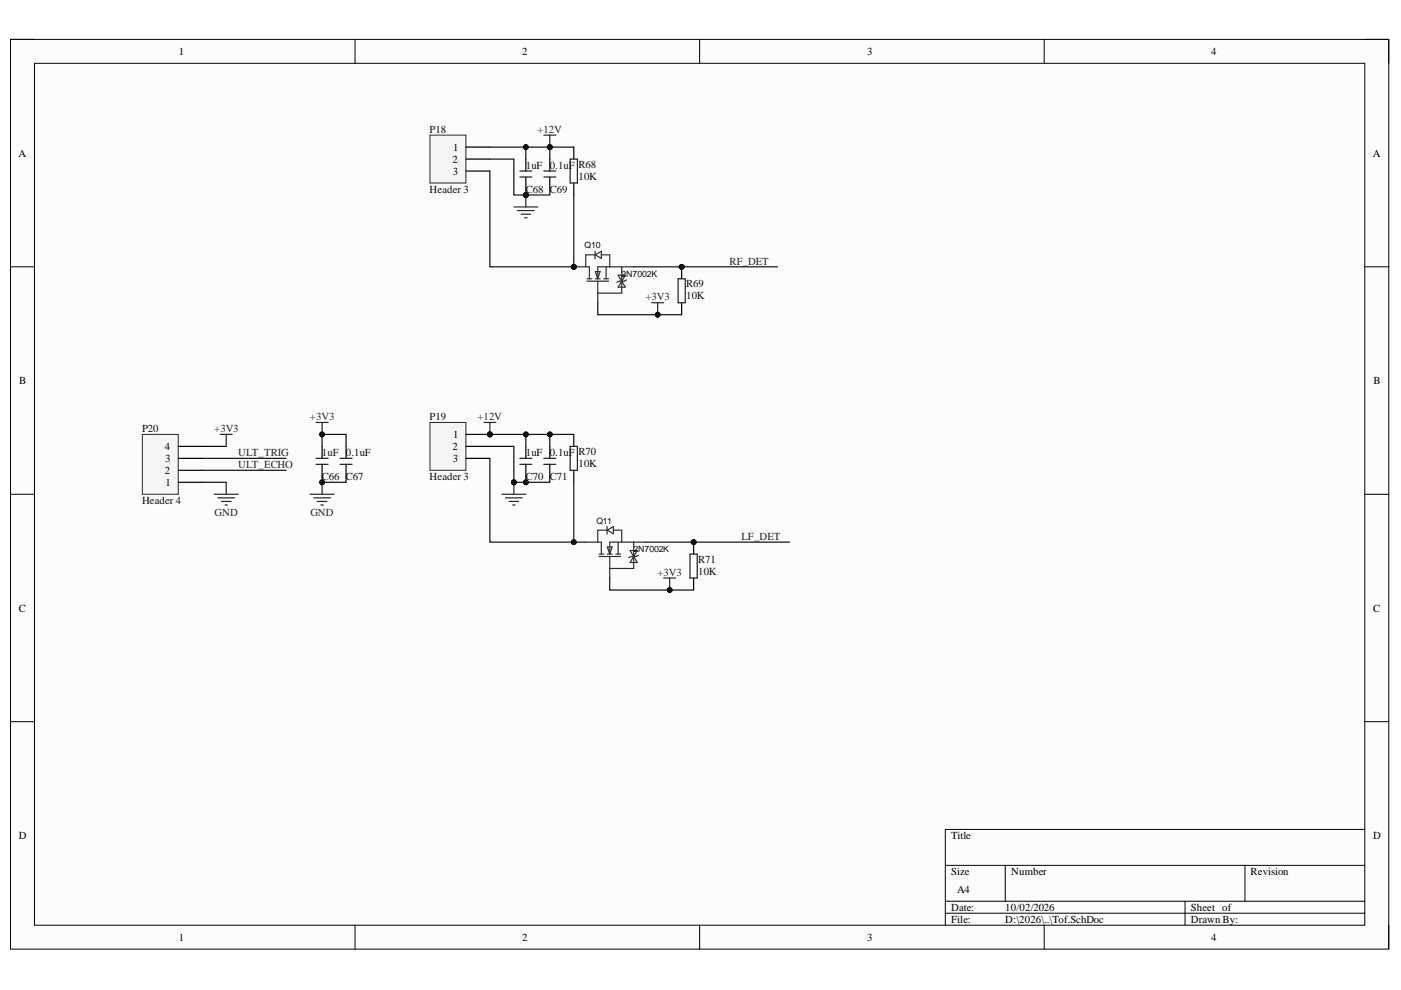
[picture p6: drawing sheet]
<svg xmlns="http://www.w3.org/2000/svg" width="297mm" height="210mm" viewBox="0 0 297 210" stroke-linecap="round" stroke-linejoin="round" font-family="sans-serif">
<defs><g id="words">
<g font-size="2.3">
<text x="37.9" y="11.7">1</text>
<text x="110.7" y="11.7">2</text>
<text x="183.9" y="11.7">3</text>
<text x="256.8" y="11.7">4</text>
<text x="3.9" y="33.3">A</text>
<text x="95.9" y="34.6">2</text>
<text x="96.1" y="32">1</text>
<text x="291" y="33.3">A</text>
<text x="96" y="37.1">3</text>
<text x="4.1" y="81.4">B</text>
<text x="291.2" y="81.4">B</text>
<text x="34.9" y="95.5">4</text>
<text x="95.9" y="95.5">2</text>
<text x="96.1" y="92.9">1</text>
<text x="34.9" y="100.5">2</text>
<text x="35" y="98">3</text>
<text x="96" y="98">3</text>
<text x="35.1" y="103.1">1</text>
<text x="4" y="129.7">C</text>
<text x="291.1" y="129.7">C</text>
<text x="4" y="177.9">D</text>
<text x="201.6" y="177.9">Title</text>
<text x="291.1" y="177.9">D</text>
<text x="201.6" y="185.5">Size</text>
<text x="214.4" y="185.5">Number</text>
<text x="265.2" y="185.5">Revision</text>
<text x="202.9" y="189.3">A4</text>
<text x="201.6" y="193.1">Date:</text>
<text x="201.6" y="195.7">File:</text>
<text x="213.1" y="193.1">10/02/2026</text>
<text x="213.1" y="195.7">D:\2026\..\Tof.SchDoc</text>
<text x="252.5" y="193.1">Sheet of</text>
<text x="252.5" y="195.7">Drawn By:</text>
<text x="37.9" y="199.5">1</text>
<text x="110.7" y="199.5">2</text>
<text x="183.9" y="199.5">3</text>
<text x="256.8" y="199.5">4</text>
</g>
<g font-size="2.3" fill="#0e0e0e">
<text x="91.1" y="28.1">P18</text>
<text x="111.5" y="35.8">1uF 0.1uF</text>
<text x="122.6" y="35.6">R68</text>
<text x="91.1" y="40.9">Header 3</text>
<text x="111.5" y="40.9">C68 C69</text>
<text x="122.6" y="38.1">10K</text>
<text x="145.5" y="60.9">R69</text>
<text x="145.5" y="63.4">10K</text>
<text x="91.1" y="89.1">P19</text>
<text x="30.1" y="91.7">P20</text>
<text x="68.3" y="101.8">C66 C67</text>
<text x="68.3" y="96.7">1uF 0.1uF</text>
<text x="91.1" y="101.8">Header 3</text>
<text x="111.5" y="101.8">C70 C71</text>
<text x="111.5" y="96.7">1uF 0.1uF</text>
<text x="122.6" y="96.5">R70</text>
<text x="122.6" y="99">10K</text>
<text x="30.1" y="106.9">Header 4</text>
<text x="148" y="119.3">R71</text>
<text x="148" y="121.8">10K</text>
</g>
<g font-size="2.3" fill="#262626">
<text x="113.9" y="28.1">+12V</text>
<text x="154.7" y="56.1">RF_DET</text>
<text x="136.9" y="63.7">+3V3</text>
<text x="65.7" y="89.1">+3V3</text>
<text x="101.2" y="89.1">+12V</text>
<text x="45.4" y="91.7">+3V3</text>
<text x="50.5" y="96.7">ULT_TRIG</text>
<text x="50.5" y="99.3">ULT_ECHO</text>
<text x="45.5" y="109.4">GND</text>
<text x="65.8" y="109.4">GND</text>
<text x="157.2" y="114.5">LF_DET</text>
<text x="139.4" y="122.1">+3V3</text>
</g>
<g font-size="1.9" fill="#0e0e0e">
<text x="123.9" y="52.6">Q10</text>
<text x="131.8" y="58.7">2N7002K</text>
<text x="126.4" y="111">Q11</text>
<text x="134.3" y="117.1">2N7002K</text>
</g>
</g></defs>
<path d="M2.2 8.4h292.2v192.8h-292.2z" fill-rule="evenodd" fill="#fcfcfc"/>
<path d="M2.2 8.4h292.2v192.8h-292.2z" fill="none" stroke="#000" stroke-width=".21"/>
<path d="M7.3 13.4h282.1v182.8h-282.1z" fill-rule="evenodd" fill="#fcfcfc"/>
<g fill="none" stroke="#000" stroke-width=".21">
<path d="M2.2 8.3h5.1M7.3 13.4h282.1v182.8h-282.1zM75.3 8.3v5.1M148.3 8.3v5.1M221.4 8.4v5M289.4 8.4h5v5M2.2 56.6h5.1M289.4 56.6h5M2.2 104.8h5.1M289.4 104.8h5M2.2 153h5.1M289.4 153h5"/>
<path d="M289.4 175.9h-89v20.3M75.3 196.2v5M148.3 196.2v5M200.4 183.5h89M200.4 191.1h89M200.4 193.6h89M213.1 183.5v7.6M221.4 196.2v5M251.2 191.1v5.1M264 183.5v7.6M294.4 196.2v5"/>
</g>
<path d="M30.2 92.1h7.6v12.7h-7.6z" fill-rule="evenodd" fill="#f5f5f5"/>
<path d="M30.2 92.1h7.6v12.7h-7.6z" fill="none" stroke="#262626" stroke-width=".21"/>
<path d="M37.8 99.7h5.1M37.8 97.2h5.1M37.8 94.6h5.1M68.3 94.6v2.6M68.3 98.4v2.6M73.4 94.6v2.6M73.4 98.4v2.6M37.8 102.3h5.1" fill="none" stroke="#000" stroke-width=".25"/>
<path d="M46.7 92.1h2.5M48 92.1v2.5M67 89.6h2.6M68.3 89.6v2.5" fill="none" stroke="#262626" stroke-width=".25"/>
<path d="M67 97.2h2.6M67 98.4h2.6M72.1 97.2h2.5M72.1 98.4h2.5" fill="none" stroke="#1c1c1c" stroke-width=".25"/>
<circle cx="68.3" cy="92.1" r=".51" fill="#0e0e0e"/>
<circle cx="68.3" cy="92.1" r=".51" fill="none" stroke="#0e0e0e" stroke-width=".21"/>
<path d="M65.8 104.8h5M66.5 105.6h3.6M67.3 106.3h2M68 107.1h.5M68.3 102.3v2.5" fill="none" stroke="#262626" stroke-width=".25"/>
<circle cx="68.3" cy="102.3" r=".51" fill="#0e0e0e"/>
<circle cx="68.3" cy="102.3" r=".51" fill="none" stroke="#0e0e0e" stroke-width=".21"/>
<path d="M108.9 43.9h5.1M109.7 44.6h3.6M110.5 45.4h2M111.2 46.2h.5M111.5 41.3v2.6M45.4 104.8h5.1M46.2 105.6h3.5M46.9 106.3h2.1M47.7 107.1h.5M48 102.3v2.5" fill="none" stroke="#262626" stroke-width=".25"/>
<circle cx="111.5" cy="41.3" r=".51" fill="#0e0e0e"/>
<circle cx="111.5" cy="41.3" r=".51" fill="none" stroke="#0e0e0e" stroke-width=".21"/>
<path d="M111.5 33.7v2.6M111.5 37.5v2.6M116.6 33.7v2.6M116.6 37.5v2.6M121.7 31.2v2.5M121.7 38.8v2.5" fill="none" stroke="#000" stroke-width=".25"/>
<path d="M110.2 36.3h2.6M110.2 37.5h2.6M115.3 36.3h2.5M115.3 37.5h2.5M120.9 33.7h1.5v5.1h-1.5z" fill="none" stroke="#1c1c1c" stroke-width=".25"/>
<path d="M91.2 28.7h7.6v10.1h-7.6z" fill-rule="evenodd" fill="#f5f5f5"/>
<path d="M91.2 28.7h7.6v10.1h-7.6z" fill="none" stroke="#262626" stroke-width=".21"/>
<path d="M98.8 31.2h5.1M98.8 33.7h5.1M98.8 36.3h5.1" fill="none" stroke="#000" stroke-width=".25"/>
<circle cx="121.7" cy="56.6" r=".51" fill="#0e0e0e"/>
<circle cx="121.7" cy="56.6" r=".51" fill="none" stroke="#0e0e0e" stroke-width=".21"/>
<g fill="none" stroke="#303030" stroke-width=".25">
<path d="M124.4 59.6h4.6M124.4 59.1h1.1M126.2 53.3v1.6M126.2 54h-2v2.6h.8v2.5M126.2 57.6h1l-.5 1.5zM126.2 54l1.3-.7v1.5zM126.2 59.1h1M126.7 59.1v-2.5h5.1v5.6h-5.1v-2.6M127.5 54h1.8v2.6M128 59.1h1M128.5 56.6v2.5M131.1 58.3h1.5l-1.5 2.6h1.5z"/>
<path d="M132.8 59.4l-.5 .2h-1l-.5 .3"/>
</g>
<path d="M121.7 56.6h2.5" fill="none" stroke="#292929" stroke-width=".25"/>
<circle cx="121.7" cy="56.6" r=".51" fill="#0e0e0e"/>
<circle cx="121.7" cy="56.6" r=".51" fill="none" stroke="#0e0e0e" stroke-width=".21"/>
<path d="M131.8 56.6h2.6M126.7 62.2v2" fill="none" stroke="#292929" stroke-width=".25"/>
<circle cx="144.5" cy="56.6" r=".51" fill="#0e0e0e"/>
<circle cx="144.5" cy="56.6" r=".51" fill="none" stroke="#0e0e0e" stroke-width=".21"/>
<path d="M144.5 56.6v2.5" fill="none" stroke="#000" stroke-width=".25"/>
<circle cx="144.5" cy="56.6" r=".51" fill="#0e0e0e"/>
<circle cx="144.5" cy="56.6" r=".51" fill="none" stroke="#0e0e0e" stroke-width=".21"/>
<path d="M144.5 64.2v2.5" fill="none" stroke="#000" stroke-width=".25"/>
<path d="M143.8 59.1h1.5v5.1h-1.5z" fill="none" stroke="#1c1c1c" stroke-width=".25"/>
<path d="M138.2 64.2h2.5M139.4 64.2v2.5" fill="none" stroke="#262626" stroke-width=".25"/>
<circle cx="139.4" cy="66.7" r=".51" fill="#0e0e0e"/>
<circle cx="139.4" cy="66.7" r=".51" fill="none" stroke="#0e0e0e" stroke-width=".21"/>
<path d="M106.4 104.8h5.1M107.2 105.6h3.5M107.9 106.3h2.1M108.7 107.1h.5M108.9 102.3v2.5" fill="none" stroke="#262626" stroke-width=".25"/>
<circle cx="108.9" cy="102.3" r=".51" fill="#0e0e0e"/>
<circle cx="108.9" cy="102.3" r=".51" fill="none" stroke="#0e0e0e" stroke-width=".21"/>
<path d="M111.5 94.6v2.6M111.5 98.4v2.6M116.6 94.6v2.6M116.6 98.4v2.6M121.7 92.1v2.5M121.7 99.7v2.6" fill="none" stroke="#000" stroke-width=".25"/>
<path d="M110.2 97.2h2.6M110.2 98.4h2.6M115.3 97.2h2.5M115.3 98.4h2.5M120.9 94.6h1.5v5.1h-1.5z" fill="none" stroke="#1c1c1c" stroke-width=".25"/>
<circle cx="103.9" cy="92.1" r=".51" fill="#0e0e0e"/>
<circle cx="103.9" cy="92.1" r=".51" fill="none" stroke="#0e0e0e" stroke-width=".21"/>
<path d="M91.2 89.6h7.6v10.1h-7.6z" fill-rule="evenodd" fill="#f5f5f5"/>
<path d="M91.2 89.6h7.6v10.1h-7.6z" fill="none" stroke="#262626" stroke-width=".21"/>
<path d="M98.8 92.1h5.1" fill="none" stroke="#000" stroke-width=".25"/>
<circle cx="103.9" cy="92.1" r=".51" fill="#0e0e0e"/>
<circle cx="103.9" cy="92.1" r=".51" fill="none" stroke="#0e0e0e" stroke-width=".21"/>
<path d="M98.8 94.6h5.1M98.8 97.2h5.1" fill="none" stroke="#000" stroke-width=".25"/>
<g fill="none" stroke="#303030" stroke-width=".25">
<path d="M127 118h4.6M127 117.5h1M128.7 111.6v1.7M128.8 112.4h-2.1v2.5h.8v2.6M128.8 116h1l-.5 1.5zM128.8 112.4l1.2-.8v1.6zM128.8 117.5h1M129.3 117.5v-2.6h5.1v5.6h-5.1v-2.5M130 112.4h1.8v2.5M130.5 117.5h1.1M131.1 114.9v2.6M133.6 116.7h1.5l-.7 1.3z"/>
<path d="M134.4 118l.7 1.3h-1.5zM135.4 117.7l-.5 .3h-1.1l-.5 .2"/>
</g>
<path d="M124.2 114.9h2.5M134.4 114.9h2.5M129.3 120.5v2.1" fill="none" stroke="#292929" stroke-width=".25"/>
<circle cx="147.1" cy="114.9" r=".51" fill="#0e0e0e"/>
<circle cx="147.1" cy="114.9" r=".51" fill="none" stroke="#0e0e0e" stroke-width=".21"/>
<path d="M147.1 114.9v2.6" fill="none" stroke="#000" stroke-width=".25"/>
<circle cx="147.1" cy="114.9" r=".51" fill="#0e0e0e"/>
<circle cx="147.1" cy="114.9" r=".51" fill="none" stroke="#0e0e0e" stroke-width=".21"/>
<path d="M147.1 122.6v2.5" fill="none" stroke="#000" stroke-width=".25"/>
<path d="M146.3 117.5h1.5v5.1h-1.5z" fill="none" stroke="#1c1c1c" stroke-width=".25"/>
<path d="M140.7 122.6h2.5M142 122.6v2.5" fill="none" stroke="#262626" stroke-width=".25"/>
<circle cx="142" cy="125.1" r=".51" fill="#0e0e0e"/>
<circle cx="142" cy="125.1" r=".51" fill="none" stroke="#0e0e0e" stroke-width=".21"/>
<path d="M115.3 28.7h2.5M116.6 28.7v2.5" fill="none" stroke="#262626" stroke-width=".25"/>
<circle cx="116.6" cy="31.2" r=".51" fill="#0e0e0e"/>
<circle cx="116.6" cy="31.2" r=".51" fill="none" stroke="#0e0e0e" stroke-width=".21"/>
<path d="M102.6 89.6h2.5M103.9 89.6v2.5" fill="none" stroke="#262626" stroke-width=".25"/>
<circle cx="103.9" cy="92.1" r=".51" fill="#0e0e0e"/>
<circle cx="103.9" cy="92.1" r=".51" fill="none" stroke="#0e0e0e" stroke-width=".21"/>
<path d="M42.9 97.2h17.8M42.9 99.7h17.8M42.9 94.6h5.1M68.3 94.6v-2.5h5.1v2.5M42.9 102.3h5.1" fill="none" stroke="#0e0e0e" stroke-width=".25"/>
<circle cx="68.3" cy="92.1" r=".51" fill="#0e0e0e"/>
<circle cx="68.3" cy="92.1" r=".51" fill="none" stroke="#0e0e0e" stroke-width=".21"/>
<path d="M68.3 101v1.3h5.1v-1.3" fill="none" stroke="#0e0e0e" stroke-width=".25"/>
<circle cx="68.3" cy="102.3" r=".51" fill="#0e0e0e"/>
<circle cx="68.3" cy="102.3" r=".51" fill="none" stroke="#0e0e0e" stroke-width=".21"/>
<path d="M111.5 40.1v1.2" fill="none" stroke="#0e0e0e" stroke-width=".25"/>
<circle cx="111.5" cy="41.3" r=".51" fill="#0e0e0e"/>
<circle cx="111.5" cy="41.3" r=".51" fill="none" stroke="#0e0e0e" stroke-width=".21"/>
<path d="M134.4 56.6h30.4" fill="none" stroke="#0e0e0e" stroke-width=".25"/>
<circle cx="144.5" cy="56.6" r=".51" fill="#0e0e0e"/>
<circle cx="144.5" cy="56.6" r=".51" fill="none" stroke="#0e0e0e" stroke-width=".21"/>
<path d="M126.7 64.2v2.5h17.8" fill="none" stroke="#0e0e0e" stroke-width=".25"/>
<circle cx="139.4" cy="66.7" r=".51" fill="#0e0e0e"/>
<circle cx="139.4" cy="66.7" r=".51" fill="none" stroke="#0e0e0e" stroke-width=".21"/>
<path d="M111.5 101v1.3" fill="none" stroke="#0e0e0e" stroke-width=".25"/>
<circle cx="111.5" cy="102.3" r=".51" fill="#0e0e0e"/>
<circle cx="111.5" cy="102.3" r=".51" fill="none" stroke="#0e0e0e" stroke-width=".21"/>
<path d="M103.9 92.1h17.8" fill="none" stroke="#0e0e0e" stroke-width=".25"/>
<circle cx="103.9" cy="92.1" r=".51" fill="#0e0e0e"/>
<circle cx="103.9" cy="92.1" r=".51" fill="none" stroke="#0e0e0e" stroke-width=".21"/>
<circle cx="111.5" cy="92.1" r=".51" fill="#0e0e0e"/>
<circle cx="111.5" cy="92.1" r=".51" fill="none" stroke="#0e0e0e" stroke-width=".21"/>
<circle cx="116.6" cy="92.1" r=".51" fill="#0e0e0e"/>
<circle cx="116.6" cy="92.1" r=".51" fill="none" stroke="#0e0e0e" stroke-width=".21"/>
<path d="M136.9 114.9h30.5" fill="none" stroke="#0e0e0e" stroke-width=".25"/>
<circle cx="147.1" cy="114.9" r=".51" fill="#0e0e0e"/>
<circle cx="147.1" cy="114.9" r=".51" fill="none" stroke="#0e0e0e" stroke-width=".21"/>
<path d="M129.3 122.6v2.5h17.8" fill="none" stroke="#0e0e0e" stroke-width=".25"/>
<circle cx="142" cy="125.1" r=".51" fill="#0e0e0e"/>
<circle cx="142" cy="125.1" r=".51" fill="none" stroke="#0e0e0e" stroke-width=".21"/>
<path d="M103.9 94.6h5v7.7" fill="none" stroke="#0e0e0e" stroke-width=".25"/>
<circle cx="108.9" cy="102.3" r=".51" fill="#0e0e0e"/>
<circle cx="108.9" cy="102.3" r=".51" fill="none" stroke="#0e0e0e" stroke-width=".21"/>
<path d="M116.6 101v1.3h-7.7" fill="none" stroke="#0e0e0e" stroke-width=".25"/>
<circle cx="108.9" cy="102.3" r=".51" fill="#0e0e0e"/>
<circle cx="108.9" cy="102.3" r=".51" fill="none" stroke="#0e0e0e" stroke-width=".21"/>
<circle cx="111.5" cy="102.3" r=".51" fill="#0e0e0e"/>
<circle cx="111.5" cy="102.3" r=".51" fill="none" stroke="#0e0e0e" stroke-width=".21"/>
<path d="M111.5 92.1v2.5" fill="none" stroke="#0e0e0e" stroke-width=".25"/>
<circle cx="111.5" cy="92.1" r=".51" fill="#0e0e0e"/>
<circle cx="111.5" cy="92.1" r=".51" fill="none" stroke="#0e0e0e" stroke-width=".21"/>
<path d="M116.6 92.1v2.5" fill="none" stroke="#0e0e0e" stroke-width=".25"/>
<circle cx="116.6" cy="92.1" r=".51" fill="#0e0e0e"/>
<circle cx="116.6" cy="92.1" r=".51" fill="none" stroke="#0e0e0e" stroke-width=".21"/>
<path d="M103.9 97.2v17.7h20.3" fill="none" stroke="#0e0e0e" stroke-width=".25"/>
<circle cx="121.7" cy="114.9" r=".51" fill="#0e0e0e"/>
<circle cx="121.7" cy="114.9" r=".51" fill="none" stroke="#0e0e0e" stroke-width=".21"/>
<path d="M121.7 102.3v12.6" fill="none" stroke="#0e0e0e" stroke-width=".25"/>
<circle cx="121.7" cy="114.9" r=".51" fill="#0e0e0e"/>
<circle cx="121.7" cy="114.9" r=".51" fill="none" stroke="#0e0e0e" stroke-width=".21"/>
<path d="M103.9 33.7h5v7.6h2.6" fill="none" stroke="#0e0e0e" stroke-width=".25"/>
<circle cx="111.5" cy="41.3" r=".51" fill="#0e0e0e"/>
<circle cx="111.5" cy="41.3" r=".51" fill="none" stroke="#0e0e0e" stroke-width=".21"/>
<path d="M103.9 31.2h12.7v2.5" fill="none" stroke="#0e0e0e" stroke-width=".25"/>
<circle cx="111.5" cy="31.2" r=".51" fill="#0e0e0e"/>
<circle cx="111.5" cy="31.2" r=".51" fill="none" stroke="#0e0e0e" stroke-width=".21"/>
<circle cx="116.6" cy="31.2" r=".51" fill="#0e0e0e"/>
<circle cx="116.6" cy="31.2" r=".51" fill="none" stroke="#0e0e0e" stroke-width=".21"/>
<path d="M111.5 31.2v2.5" fill="none" stroke="#0e0e0e" stroke-width=".25"/>
<circle cx="111.5" cy="31.2" r=".51" fill="#0e0e0e"/>
<circle cx="111.5" cy="31.2" r=".51" fill="none" stroke="#0e0e0e" stroke-width=".21"/>
<path d="M103.9 36.3v20.3h17.8" fill="none" stroke="#0e0e0e" stroke-width=".25"/>
<circle cx="121.7" cy="56.6" r=".51" fill="#0e0e0e"/>
<circle cx="121.7" cy="56.6" r=".51" fill="none" stroke="#0e0e0e" stroke-width=".21"/>
<path d="M116.6 31.2h5.1" fill="none" stroke="#0e0e0e" stroke-width=".25"/>
<circle cx="116.6" cy="31.2" r=".51" fill="#0e0e0e"/>
<circle cx="116.6" cy="31.2" r=".51" fill="none" stroke="#0e0e0e" stroke-width=".21"/>
<path d="M116.6 40.1v1.2h-5.1" fill="none" stroke="#0e0e0e" stroke-width=".25"/>
<circle cx="111.5" cy="41.3" r=".51" fill="#0e0e0e"/>
<circle cx="111.5" cy="41.3" r=".51" fill="none" stroke="#0e0e0e" stroke-width=".21"/>
<path d="M121.7 41.3v15.3" fill="none" stroke="#0e0e0e" stroke-width=".25"/>
<circle cx="121.7" cy="56.6" r=".51" fill="#0e0e0e"/>
<circle cx="121.7" cy="56.6" r=".51" fill="none" stroke="#0e0e0e" stroke-width=".21"/>
<use href="#words"/>
</svg>
